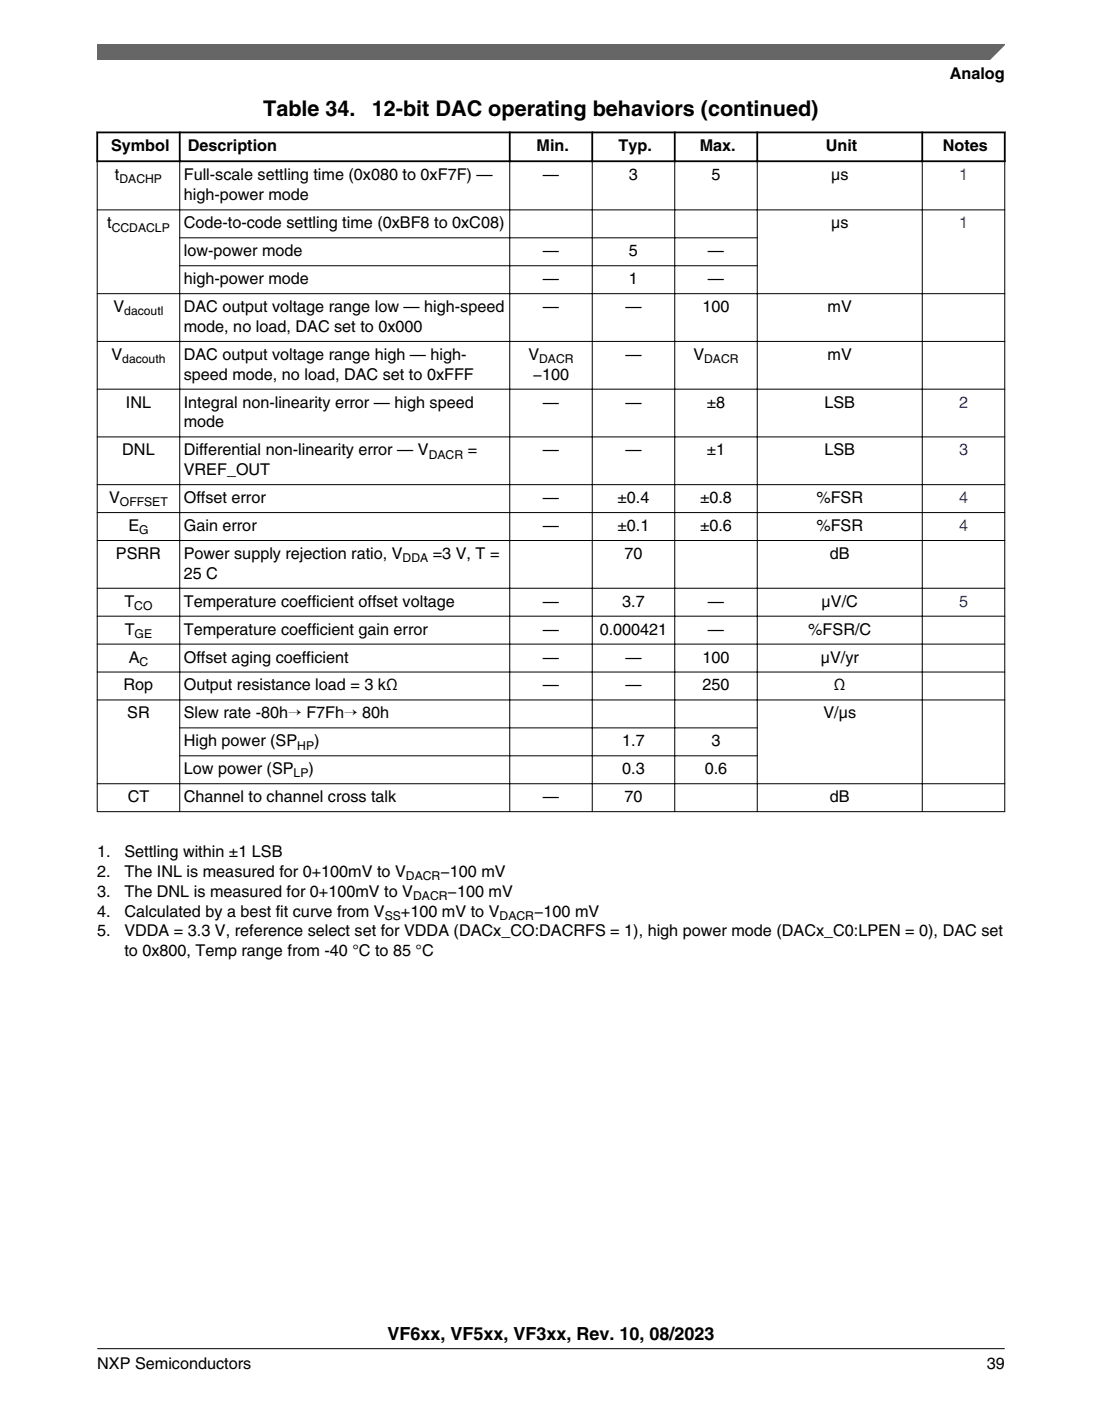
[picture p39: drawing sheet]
<svg xmlns="http://www.w3.org/2000/svg" width="216mm" height="274mm" viewBox="0 0 216 274" stroke-linecap="round" stroke-linejoin="round" font-family="sans-serif">
<defs><g id="words">
<g font-size="4.2">
<text x="51.6" y="22.7">Table 34.</text>
<text x="72.9" y="22.7">12-bit DAC operating behaviors (continued)</text>
</g>
<text font-size="3.5" x="75.9" y="262.3">VF6xx, VF5xx, VF3xx, Rev. 10, 08/2023</text>
<g font-size="3.2">
<text x="186.1" y="15.5">Analog</text>
<text x="21.8" y="29.6">Symbol</text>
<text x="36.8" y="29.6">Description</text>
<text x="105.1" y="29.6">Min.</text>
<text x="121.2" y="29.6">Typ.</text>
<text x="137.1" y="29.6">Max.</text>
<text x="161.8" y="29.6">Unit</text>
<text x="184.7" y="29.6">Notes</text>
<text x="22.5" y="35.3">t</text>
<text x="36" y="35.3">Full-scale settling time (0x080 to 0xF7F) —</text>
<text x="106.4" y="35.3">—</text>
<text x="123.2" y="35.3">3</text>
<text x="139.4" y="35.3">5</text>
<text x="162.8" y="35.3">μs</text>
<text x="36" y="39.1">high-power mode</text>
<text x="21" y="44.7">t</text>
<text x="36" y="44.7">Code-to-code settling time (0xBF8 to 0xC08)</text>
<text x="162.8" y="44.7">μs</text>
<text x="36" y="50.2">low-power mode</text>
<text x="106.4" y="50.2">—</text>
<text x="123.2" y="50.2">5</text>
<text x="138.7" y="50.2">—</text>
<text x="36" y="55.6">high-power mode</text>
<text x="106.4" y="55.6">—</text>
<text x="123.2" y="55.6">1</text>
<text x="138.7" y="55.6">—</text>
<text x="22.2" y="61.1">V</text>
<text x="36" y="61.1">DAC output voltage range low — high-speed</text>
<text x="36" y="65">mode, no load, DAC set to 0x000</text>
<text x="106.4" y="61.1">—</text>
<text x="122.5" y="61.1">—</text>
<text x="137.6" y="61.1">100</text>
<text x="162.1" y="61.1">mV</text>
<text x="21.8" y="70.5">V</text>
<text x="36" y="70.5">DAC output voltage range high — high-</text>
<text x="103.5" y="70.5">V</text>
<text x="122.5" y="70.5">—</text>
<text x="135.8" y="70.5">V</text>
<text x="162.1" y="70.5">mV</text>
<text x="36" y="74.3">speed mode, no load, DAC set to 0xFFF</text>
<text x="104.4" y="74.3">−100</text>
<text x="24.7" y="79.8">INL</text>
<text x="36" y="79.8">Integral non-linearity error — high speed</text>
<text x="36" y="83.7">mode</text>
<text x="106.4" y="79.8">—</text>
<text x="122.5" y="79.8">—</text>
<text x="138.5" y="79.8">±8</text>
<text x="161.5" y="79.8">LSB</text>
<text x="24" y="89.2">DNL</text>
<text x="36" y="89.2">Differential non-linearity error — V</text>
<text x="91.6" y="89.2">=</text>
<text x="106.4" y="89.2">—</text>
<text x="122.5" y="89.2">—</text>
<text x="138.5" y="89.2">±1</text>
<text x="161.5" y="89.2">LSB</text>
<text x="36" y="93">VREF_OUT</text>
<text x="21.4" y="98.5">V</text>
<text x="36" y="98.5">Offset error</text>
<text x="106.4" y="98.5">—</text>
<text x="121" y="98.5">±0.4</text>
<text x="137.1" y="98.5">±0.8</text>
<text x="159.9" y="98.5">%FSR</text>
<text x="25.1" y="104">E</text>
<text x="36" y="104">Gain error</text>
<text x="106.4" y="104">—</text>
<text x="121" y="104">±0.1</text>
<text x="137.1" y="104">±0.6</text>
<text x="159.9" y="104">%FSR</text>
<text x="22.7" y="109.4">PSRR</text>
<text x="36" y="109.4">Power supply rejection ratio, V</text>
<text x="36" y="113.3">25 C</text>
<text x="84.8" y="109.4">=3 V, T =</text>
<text x="122.3" y="109.4">70</text>
<text x="162.6" y="109.4">dB</text>
<text x="24.4" y="118.8">T</text>
<text x="36" y="118.8">Temperature coefficient offset voltage</text>
<text x="106.4" y="118.8">—</text>
<text x="121.9" y="118.8">3.7</text>
<text x="138.7" y="118.8">—</text>
<text x="161" y="118.8">μV/C</text>
<text x="24.4" y="124.3">T</text>
<text x="36" y="124.3">Temperature coefficient gain error</text>
<text x="106.4" y="124.3">—</text>
<text x="117.5" y="124.3">0.000421</text>
<text x="138.7" y="124.3">—</text>
<text x="158.3" y="124.3">%FSR/C</text>
<text x="25.2" y="129.7">A</text>
<text x="36" y="129.7">Offset aging coefficient</text>
<text x="106.4" y="129.7">—</text>
<text x="122.5" y="129.7">—</text>
<text x="137.6" y="129.7">100</text>
<text x="160.8" y="129.7">μV/yr</text>
<text x="24.2" y="135.2">Rop</text>
<text x="36" y="135.2">Output resistance load = 3 kΩ</text>
<text x="106.4" y="135.2">—</text>
<text x="122.5" y="135.2">—</text>
<text x="137.6" y="135.2">250</text>
<text x="163.4" y="135.2">Ω</text>
<text x="24.9" y="140.7">SR</text>
<text x="36" y="140.7">Slew rate -80h→ F7Fh→ 80h</text>
<text x="161.3" y="140.7">V/μs</text>
<text x="36" y="146.1">High power (SP</text>
<text x="61.5" y="146.1">)</text>
<text x="121.9" y="146.1">1.7</text>
<text x="139.4" y="146.1">3</text>
<text x="36" y="151.6">Low power (SP</text>
<text x="60.4" y="151.6">)</text>
<text x="121.9" y="151.6">0.3</text>
<text x="138.1" y="151.6">0.6</text>
<text x="25" y="157.1">CT</text>
<text x="36" y="157.1">Channel to channel cross talk</text>
<text x="106.4" y="157.1">—</text>
<text x="122.3" y="157.1">70</text>
<text x="162.6" y="157.1">dB</text>
<text x="19" y="167.8">1.</text>
<text x="24.4" y="167.8">Settling within ±1 LSB</text>
<text x="19" y="171.7">2.</text>
<text x="24.4" y="171.7">The INL is measured for 0+100mV to V</text>
<text x="86.3" y="171.7">−100 mV</text>
<text x="19" y="179.5">4.</text>
<text x="19" y="175.6">3.</text>
<text x="24.4" y="179.5">Calculated by a best fit curve from V</text>
<text x="24.4" y="175.6">The DNL is measured for 0+100mV to V</text>
<text x="78.6" y="179.5">+100 mV to V</text>
<text x="87.7" y="175.6">−100 mV</text>
<text x="104.6" y="179.5">−100 mV</text>
<text x="19" y="183.3">5.</text>
<text x="24.4" y="183.3">VDDA = 3.3 V, reference select set for VDDA (DACx_CO:DACRFS = 1), high power mode (DACx_C0:LPEN = 0), DAC set</text>
<text x="24.4" y="187.2">to 0x800, Temp range from -40 °C to 85 °C</text>
<text x="19" y="268">NXP Semiconductors</text>
<text x="193.3" y="268">39</text>
</g>
<g font-size="3.2" fill="#00f">
<text x="187.9" y="35.3">1</text>
<text x="187.9" y="44.7">1</text>
<text x="187.9" y="79.8">2</text>
<text x="187.9" y="89.2">3</text>
<text x="187.9" y="98.5">4</text>
<text x="187.9" y="104">4</text>
<text x="187.9" y="118.8">5</text>
</g>
<g font-size="2.4">
<text x="23.4" y="35.9">DACHP</text>
<text x="21.9" y="45.3">CCDACLP</text>
<text x="24.4" y="61.7">dacoutl</text>
<text x="24" y="71.1">dacouth</text>
<text x="105.6" y="71.1">DACR</text>
<text x="138" y="71.1">DACR</text>
<text x="84" y="89.8">DACR</text>
<text x="23.5" y="99.1">OFFSET</text>
<text x="27.3" y="104.6">G</text>
<text x="78.9" y="110.1">DDA</text>
<text x="26.3" y="119.4">CO</text>
<text x="26.4" y="124.9">GE</text>
<text x="27.3" y="130.4">C</text>
<text x="58.2" y="146.8">HP</text>
<text x="57.5" y="152.2">LP</text>
<text x="79.5" y="172.3">DACR</text>
<text x="80.9" y="176.2">DACR</text>
<text x="75.4" y="180.1">SS</text>
<text x="97.9" y="180.1">DACR</text>
</g>
</g></defs>
<path d="M18.9 25.9h178.1M18.9 31.6h178.1M19 25.8v5.9M35.2 25.8v5.9M99.9 25.8v5.9M116 25.8v5.9M132.2 25.8v5.9M148.4 25.8v5.9M180.7 25.8v5.9M196.8 25.8v5.9" fill="none" stroke="#000" stroke-width=".35"/>
<g fill="none" stroke="#000" stroke-width=".2">
<path d="M19 31.7v127.3M35.2 31.4v127.6M99.9 31.4v127.6M116 31.4v127.6M132.2 31.4v127.6M148.4 31.4v127.6M180.7 31.4v127.6M196.8 31.7v127.3M19 41.1h177.9M19 57.5h177.9M35.1 46.6h113.3M35.1 52h113.3"/>
<path d="M19 66.9h177.9M19 76.2h177.9M19 85.5h177.9M19 94.9h177.9M19 100.4h177.9M19 105.8h177.9M19 115.2h177.9M19 120.6h177.9M19 126.1h177.9M19 131.6h177.9M19 137.1h177.9M19 153.5h177.9"/>
<path d="M19 158.9h177.9M35.1 142.5h113.3M35.1 148h113.3"/>
</g>
<path d="M19 8.7h177.8l-5.6 3h-172.2z" fill="#666"/>
<path d="M19 11.7v-3h177.8l-3 3" fill="none" stroke="#666" stroke-width=".28"/>
<path d="M19 264.1h177.8" fill="none" stroke="#000" stroke-width=".2"/>
<use href="#words"/>
</svg>
